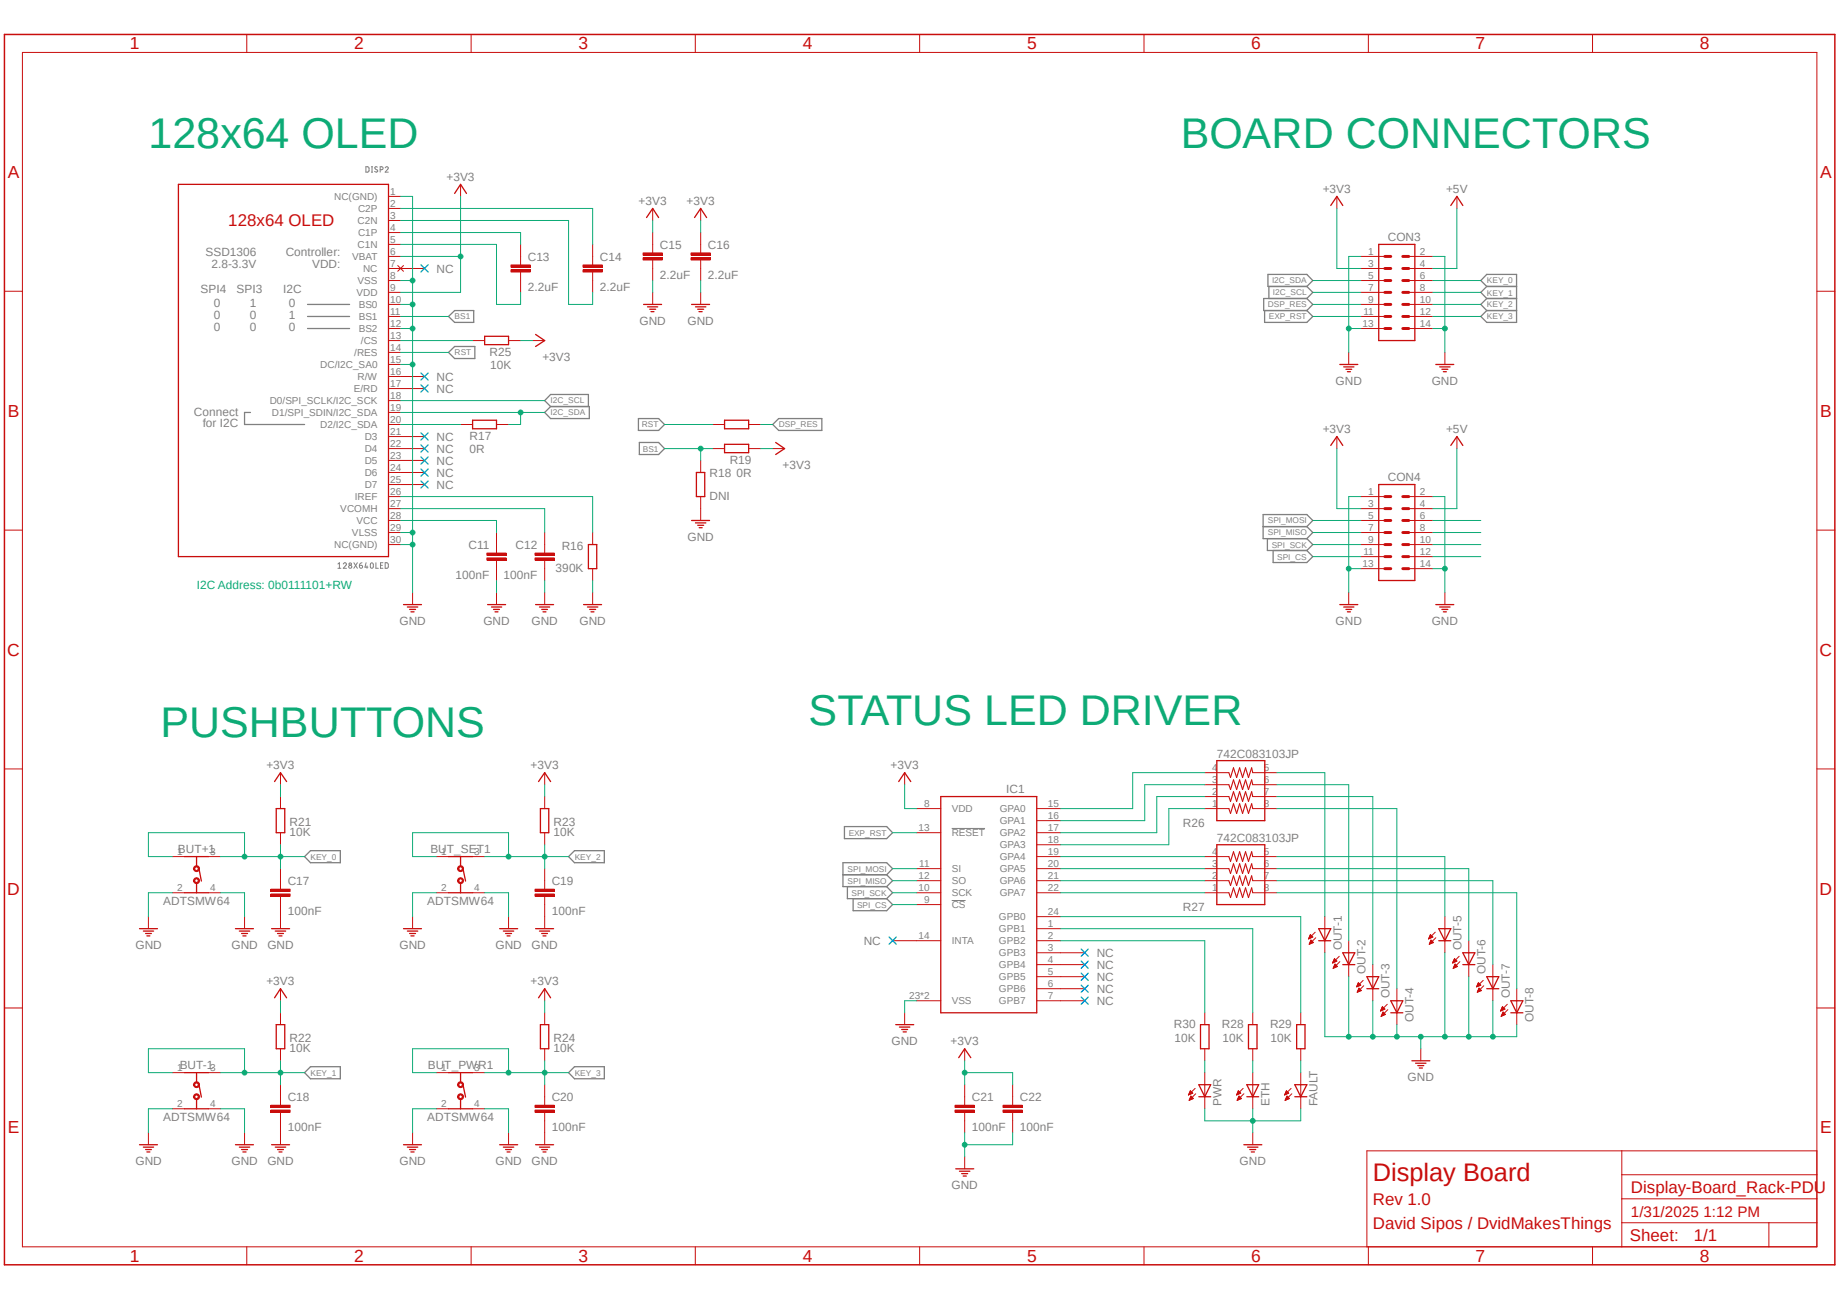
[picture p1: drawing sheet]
<svg xmlns="http://www.w3.org/2000/svg" width="420mm" height="297mm" viewBox="0 0 420 297" stroke-linecap="round" stroke-linejoin="round" font-family="sans-serif">
<defs><g id="words">
<g font-size="9.8" fill="#0dab76">
<text x="34" y="33.9">128x64 OLED</text>
<text x="269.8" y="33.9">BOARD CONNECTORS</text>
<text x="184.8" y="165.6">STATUS LED DRIVER</text>
<text x="36.7" y="168.3">PUSHBUTTONS</text>
</g>
<text font-size="5.8" fill="#c90d0c" x="313.7" y="269.8">Display Board</text>
<g font-size="4" fill="#c90d0c">
<text x="29.7" y="11.3">1</text>
<text x="80.9" y="11.3">2</text>
<text x="132.2" y="11.3">3</text>
<text x="183.4" y="11.3">4</text>
<text x="234.7" y="11.3">5</text>
<text x="285.9" y="11.3">6</text>
<text x="337.2" y="11.3">7</text>
<text x="388.4" y="11.3">8</text>
<text x="1.8" y="40.6">A</text>
<text x="415.9" y="40.6">A</text>
<text x="1.8" y="95.2">B</text>
<text x="415.9" y="95.2">B</text>
<text x="1.7" y="149.8">C</text>
<text x="415.8" y="149.8">C</text>
<text x="1.7" y="204.4">D</text>
<text x="415.8" y="204.4">D</text>
<text x="1.8" y="259">E</text>
<text x="415.9" y="259">E</text>
<text x="29.7" y="288.3">1</text>
<text x="80.9" y="288.3">2</text>
<text x="132.2" y="288.3">3</text>
<text x="183.4" y="288.3">4</text>
<text x="234.7" y="288.3">5</text>
<text x="285.9" y="288.3">6</text>
<text x="337.2" y="288.3">7</text>
<text x="388.4" y="288.3">8</text>
</g>
<g font-size="3.9" fill="#c90d0c">
<text x="52.2" y="51.7">128x64 OLED</text>
<text x="313.7" y="275.3">Rev 1.0</text>
<text x="372.7" y="272.5">Display-Board_Rack-PDU</text>
<text x="313.7" y="280.8">David Sipos / DvidMakesThings</text>
<text x="372.4" y="283.6">Sheet:</text>
<text x="387.1" y="283.5">1/1</text>
</g>
<text font-size="3.5" fill="#c90d0c" x="372.7" y="278">1/31/2025 1:12 PM</text>
<g font-size="2.7" fill="#808080">
<text x="102" y="41.3">+3V3</text>
<text x="145.9" y="46.8">+3V3</text>
<text x="156.9" y="46.8">+3V3</text>
<text x="302.3" y="44">+3V3</text>
<text x="330.5" y="44">+5V</text>
<text x="46.9" y="58.6">SSD1306</text>
<text x="65.3" y="58.6">Controller:</text>
<text x="120.6" y="59.6">C13</text>
<text x="137.1" y="59.6">C14</text>
<text x="150.8" y="56.8">C15</text>
<text x="161.8" y="56.8">C16</text>
<text x="317.1" y="55">CON3</text>
<text x="48.3" y="61.3">2.8-3.3V</text>
<text x="71.3" y="61.3">VDD:</text>
<text x="99.7" y="62.3">NC</text>
<text x="150.8" y="63.7">2.2uF</text>
<text x="161.8" y="63.7">2.2uF</text>
<text x="45.8" y="66.8">SPI4</text>
<text x="48.9" y="70.2">0</text>
<text x="54.1" y="66.8">SPI3</text>
<text x="57.1" y="70.2">1</text>
<text x="64.7" y="66.8">I2C</text>
<text x="66" y="70.2">0</text>
<text x="120.6" y="66.4">2.2uF</text>
<text x="137.1" y="66.4">2.2uF</text>
<text x="48.9" y="73">0</text>
<text x="48.9" y="75.7">0</text>
<text x="57.1" y="73">0</text>
<text x="57.1" y="75.7">0</text>
<text x="66" y="75.7">0</text>
<text x="66" y="73">1</text>
<text x="146.1" y="74.2">GND</text>
<text x="157.1" y="74.2">GND</text>
<text x="111.9" y="81.3">R25</text>
<text x="124" y="82.4">+3V3</text>
<text x="99.7" y="89.7">NC</text>
<text x="99.7" y="87">NC</text>
<text x="112" y="84.4">10K</text>
<text x="305.2" y="87.9">GND</text>
<text x="327.2" y="87.9">GND</text>
<text x="44.3" y="95">Connect</text>
<text x="46.3" y="97.7">for I2C</text>
<text x="99.7" y="100.7">NC</text>
<text x="107.3" y="100.5">R17</text>
<text x="302.3" y="98.9">+3V3</text>
<text x="330.5" y="98.9">+5V</text>
<text x="99.7" y="106.2">NC</text>
<text x="99.7" y="103.5">NC</text>
<text x="107.3" y="103.5">0R</text>
<text x="166.8" y="106">R19</text>
<text x="178.8" y="107.1">+3V3</text>
<text x="99.7" y="111.7">NC</text>
<text x="99.7" y="108.9">NC</text>
<text x="162.1" y="109.1">R18</text>
<text x="168.3" y="109.1">0R</text>
<text x="317.1" y="109.9">CON4</text>
<text x="162.1" y="114.3">DNI</text>
<text x="107.1" y="125.4">C11</text>
<text x="117.8" y="125.4">C12</text>
<text x="128.4" y="125.6">R16</text>
<text x="157.1" y="123.6">GND</text>
<text x="127" y="130.7">390K</text>
<text x="104.1" y="132.2">100nF</text>
<text x="115.1" y="132.2">100nF</text>
<text x="91.3" y="142.8">GND</text>
<text x="110.4" y="142.8">GND</text>
<text x="121.5" y="142.8">GND</text>
<text x="132.4" y="142.8">GND</text>
<text x="305.2" y="142.8">GND</text>
<text x="327.2" y="142.8">GND</text>
<text x="278" y="173.2">742C083103JP</text>
<text x="60.9" y="175.7">+3V3</text>
<text x="121.2" y="175.7">+3V3</text>
<text x="203.5" y="175.7">+3V3</text>
<text x="229.9" y="181.2">IC1</text>
<text x="66.2" y="191.1">10K</text>
<text x="66.2" y="188.6">R21</text>
<text x="126.5" y="191.1">10K</text>
<text x="126.5" y="188.6">R23</text>
<text x="270.3" y="188.9">R26</text>
<text x="40.6" y="194.9">BUT+1</text>
<text x="98.3" y="194.9">BUT_SET1</text>
<text x="278" y="192.4">742C083103JP</text>
<text x="65.7" y="202.2">C17</text>
<text x="126.1" y="202.2">C19</text>
<text x="37.3" y="206.7">ADTSMW64</text>
<text x="65.7" y="209">100nF</text>
<text x="97.6" y="206.7">ADTSMW64</text>
<text x="126.1" y="209">100nF</text>
<text x="270.3" y="208.1">R27</text>
<text x="197.4" y="215.9">NC</text>
<text x="30.9" y="216.8">GND</text>
<text x="52.9" y="216.8">GND</text>
<text x="61.1" y="216.8">GND</text>
<text x="91.3" y="216.8">GND</text>
<text x="113.2" y="216.8">GND</text>
<text x="121.5" y="216.8">GND</text>
<text x="250.6" y="221.4">NC</text>
<text x="250.6" y="218.7">NC</text>
<text x="306.6" y="217.1" transform="rotate(-90 306.6 217.1)">OUT-1</text>
<text x="334" y="217.1" transform="rotate(-90 334 217.1)">OUT-5</text>
<text x="60.9" y="225">+3V3</text>
<text x="121.2" y="225">+3V3</text>
<text x="250.6" y="224.1">NC</text>
<text x="250.6" y="226.9">NC</text>
<text x="312" y="222.6" transform="rotate(-90 312 222.6)">OUT-2</text>
<text x="339.5" y="222.6" transform="rotate(-90 339.5 222.6)">OUT-6</text>
<text x="250.6" y="229.6">NC</text>
<text x="317.5" y="228.1" transform="rotate(-90 317.5 228.1)">OUT-3</text>
<text x="323" y="233.6" transform="rotate(-90 323 233.6)">OUT-4</text>
<text x="345" y="228.1" transform="rotate(-90 345 228.1)">OUT-7</text>
<text x="350.4" y="233.6" transform="rotate(-90 350.4 233.6)">OUT-8</text>
<text x="66.2" y="238">R22</text>
<text x="126.5" y="238">R24</text>
<text x="203.7" y="238.8">GND</text>
<text x="217.2" y="238.8">+3V3</text>
<text x="268.2" y="234.9">R30</text>
<text x="268.4" y="238">10K</text>
<text x="279.2" y="234.9">R28</text>
<text x="279.4" y="238">10K</text>
<text x="290.2" y="234.9">R29</text>
<text x="290.3" y="238">10K</text>
<text x="41.1" y="244.3">BUT-1</text>
<text x="66.2" y="240.4">10K</text>
<text x="97.7" y="244.3">BUT_PWR1</text>
<text x="126.5" y="240.4">10K</text>
<text x="65.7" y="251.5">C18</text>
<text x="126.1" y="251.5">C20</text>
<text x="222.1" y="251.5">C21</text>
<text x="233.1" y="251.5">C22</text>
<text x="321.6" y="247">GND</text>
<text x="37.3" y="256.1">ADTSMW64</text>
<text x="97.6" y="256.1">ADTSMW64</text>
<text x="279.1" y="252.8" transform="rotate(-90 279.1 252.8)">PWR</text>
<text x="290.1" y="252.8" transform="rotate(-90 290.1 252.8)">ETH</text>
<text x="301.1" y="252.8" transform="rotate(-90 301.1 252.8)">FAULT</text>
<text x="65.7" y="258.4">100nF</text>
<text x="126.1" y="258.4">100nF</text>
<text x="222.1" y="258.4">100nF</text>
<text x="233.1" y="258.4">100nF</text>
<text x="30.9" y="266.2">GND</text>
<text x="52.9" y="266.2">GND</text>
<text x="61.1" y="266.2">GND</text>
<text x="91.3" y="266.2">GND</text>
<text x="113.2" y="266.2">GND</text>
<text x="121.5" y="266.2">GND</text>
<text x="283.3" y="266.2">GND</text>
<text x="217.4" y="271.7">GND</text>
</g>
<text font-size="2.7" fill="#0dab76" x="45" y="134.5">I2C Address: 0b0111101+RW</text>
<g font-size="2.3" fill="#808080">
<text x="76.4" y="45.7">NC(GND)</text>
<text x="89.2" y="47.2">2</text>
<text x="89.2" y="44.5">1</text>
<text x="81.7" y="51.2">C2N</text>
<text x="81.8" y="53.9">C1P</text>
<text x="81.8" y="48.4">C2P</text>
<text x="89.2" y="52.7">4</text>
<text x="89.2" y="50">3</text>
<text x="80.5" y="59.4">VBAT</text>
<text x="81.7" y="56.7">C1N</text>
<text x="89.2" y="55.5">5</text>
<text x="89.2" y="58.2">6</text>
<text x="312.6" y="58.2">1</text>
<text x="324.4" y="58.2">2</text>
<text x="81.7" y="64.9">VSS</text>
<text x="83" y="62.1">NC</text>
<text x="89.2" y="61">7</text>
<text x="89.2" y="63.7">8</text>
<text x="312.6" y="61">3</text>
<text x="312.6" y="63.7">5</text>
<text x="324.4" y="61">4</text>
<text x="324.4" y="63.7">6</text>
<text x="81.4" y="67.6">VDD</text>
<text x="82" y="70.4">BS0</text>
<text x="89.2" y="69.2">10</text>
<text x="89.2" y="71.9">11</text>
<text x="89.2" y="66.4">9</text>
<text x="311.5" y="71.9">11</text>
<text x="312.6" y="66.4">7</text>
<text x="312.6" y="69.2">9</text>
<text x="324.4" y="71.9">12</text>
<text x="324.4" y="66.4">8</text>
<text x="324.4" y="69.2">10</text>
<text x="82" y="73.2">BS1</text>
<text x="82" y="75.9">BS2</text>
<text x="89.2" y="77.4">13</text>
<text x="89.2" y="74.7">12</text>
<text x="311.4" y="74.7">13</text>
<text x="324.4" y="74.7">14</text>
<text x="80.9" y="81.4">/RES</text>
<text x="82.5" y="78.6">/CS</text>
<text x="89.2" y="80.1">14</text>
<text x="89.2" y="82.9">15</text>
<text x="73.2" y="84.1">DC/I2C_SA0</text>
<text x="80.8" y="89.6">E/RD</text>
<text x="81.7" y="86.8">R/W</text>
<text x="89.2" y="88.4">17</text>
<text x="89.2" y="85.6">16</text>
<text x="61.6" y="92.3">D0/SPI_SCLK/I2C_SCK</text>
<text x="62.1" y="95.1">D1/SPI_SDIN/I2C_SDA</text>
<text x="89.2" y="91.1">18</text>
<text x="89.2" y="93.9">19</text>
<text x="73.2" y="97.8">D2/I2C_SDA</text>
<text x="83.4" y="100.5">D3</text>
<text x="89.2" y="96.6">20</text>
<text x="89.2" y="99.4">21</text>
<text x="83.4" y="103.3">D4</text>
<text x="83.4" y="106">D5</text>
<text x="89.2" y="102.1">22</text>
<text x="89.2" y="104.8">23</text>
<text x="89.2" y="107.6">24</text>
<text x="83.4" y="108.8">D6</text>
<text x="83.4" y="111.5">D7</text>
<text x="89.2" y="110.3">25</text>
<text x="89.2" y="113.1">26</text>
<text x="312.6" y="113.1">1</text>
<text x="324.4" y="113.1">2</text>
<text x="77.8" y="117">VCOMH</text>
<text x="81.1" y="114.3">IREF</text>
<text x="81.4" y="119.8">VCC</text>
<text x="89.2" y="118.5">28</text>
<text x="89.2" y="115.8">27</text>
<text x="312.6" y="115.8">3</text>
<text x="312.6" y="118.5">5</text>
<text x="324.4" y="115.8">4</text>
<text x="324.4" y="118.5">6</text>
<text x="76.4" y="125.2">NC(GND)</text>
<text x="80.4" y="122.5">VLSS</text>
<text x="89.2" y="124">30</text>
<text x="89.2" y="121.3">29</text>
<text x="312.6" y="121.3">7</text>
<text x="312.6" y="124">9</text>
<text x="324.4" y="121.3">8</text>
<text x="324.4" y="124">10</text>
<text x="311.4" y="129.5">13</text>
<text x="311.5" y="126.8">11</text>
<text x="324.4" y="129.5">14</text>
<text x="324.4" y="126.8">12</text>
<text x="277" y="178.9">3</text>
<text x="277" y="176.1">4</text>
<text x="288.8" y="178.9">6</text>
<text x="288.8" y="176.1">5</text>
<text x="211.2" y="184.4">8</text>
<text x="217.5" y="185.6">VDD</text>
<text x="228.4" y="185.6">GPA0</text>
<text x="239.4" y="184.4">15</text>
<text x="277" y="184.4">1</text>
<text x="277" y="181.6">2</text>
<text x="288.8" y="184.4">8</text>
<text x="288.8" y="181.6">7</text>
<text x="209.9" y="189.9">13</text>
<text x="217.5" y="191">RESET</text>
<text x="228.4" y="188.3">GPA1</text>
<text x="228.4" y="191">GPA2</text>
<text x="239.4" y="187.1">16</text>
<text x="239.4" y="189.9">17</text>
<text x="40.5" y="195.3">1</text>
<text x="48" y="195.3">3</text>
<text x="100.8" y="195.3">1</text>
<text x="108.4" y="195.3">3</text>
<text x="228.4" y="193.8">GPA3</text>
<text x="228.4" y="196.6">GPA4</text>
<text x="239.4" y="192.6">18</text>
<text x="239.4" y="195.3">19</text>
<text x="277" y="195.3">4</text>
<text x="288.8" y="195.3">5</text>
<text x="40.5" y="203.6">2</text>
<text x="48" y="203.6">4</text>
<text x="100.8" y="203.6">2</text>
<text x="108.4" y="203.6">4</text>
<text x="209.9" y="203.6">10</text>
<text x="209.9" y="200.8">12</text>
<text x="210.1" y="198.1">11</text>
<text x="217.5" y="199.3">SI</text>
<text x="217.5" y="202">SO</text>
<text x="228.4" y="199.3">GPA5</text>
<text x="228.4" y="202">GPA6</text>
<text x="239.4" y="198.1">20</text>
<text x="239.4" y="200.8">21</text>
<text x="239.4" y="203.6">22</text>
<text x="277" y="203.6">1</text>
<text x="277" y="200.8">2</text>
<text x="277" y="198.1">3</text>
<text x="288.8" y="203.6">8</text>
<text x="288.8" y="200.8">7</text>
<text x="288.8" y="198.1">6</text>
<text x="211.2" y="206.3">9</text>
<text x="217.5" y="207.5">CS</text>
<text x="217.5" y="204.8">SCK</text>
<text x="228.4" y="204.8">GPA7</text>
<text x="239.4" y="209">24</text>
<text x="209.9" y="214.5">14</text>
<text x="217.5" y="215.7">INTA</text>
<text x="228.3" y="210.3">GPB0</text>
<text x="228.3" y="213">GPB1</text>
<text x="228.3" y="215.7">GPB2</text>
<text x="239.4" y="211.8">1</text>
<text x="239.4" y="214.5">2</text>
<text x="228.3" y="218.5">GPB3</text>
<text x="228.3" y="221.2">GPB4</text>
<text x="239.4" y="217.3">3</text>
<text x="239.4" y="220">4</text>
<text x="228.3" y="224">GPB5</text>
<text x="228.3" y="226.7">GPB6</text>
<text x="239.4" y="222.8">5</text>
<text x="239.4" y="225.5">6</text>
<text x="207.7" y="228.3">23*2</text>
<text x="217.5" y="229.4">VSS</text>
<text x="228.3" y="229.4">GPB7</text>
<text x="239.4" y="228.3">7</text>
<text x="40.5" y="244.7">1</text>
<text x="48" y="244.7">3</text>
<text x="100.8" y="244.7">1</text>
<text x="108.4" y="244.7">3</text>
<text x="40.5" y="252.9">2</text>
<text x="48" y="252.9">4</text>
<text x="100.8" y="252.9">2</text>
<text x="108.4" y="252.9">4</text>
</g>
<g font-size="1.9" fill="#808080">
<text x="290.7" y="64.8">I2C_SDA</text>
<text x="339.8" y="64.8">KEY_0</text>
<text x="289.7" y="70.2">DSP_RES</text>
<text x="290.9" y="67.5">I2C_SCL</text>
<text x="339.8" y="67.5">KEY_1</text>
<text x="339.8" y="70.2">KEY_2</text>
<text x="103.9" y="73">BS1</text>
<text x="289.9" y="73">EXP_RST</text>
<text x="339.8" y="73">KEY_3</text>
<text x="103.9" y="81.2">RST</text>
<text x="125.8" y="94.9">I2C_SDA</text>
<text x="125.8" y="92.2">I2C_SCL</text>
<text x="146.6" y="97.7">RST</text>
<text x="177.9" y="97.7">DSP_RES</text>
<text x="146.9" y="103.2">BS1</text>
<text x="289.7" y="119.6">SPI_MOSI</text>
<text x="289.7" y="122.3">SPI_MISO</text>
<text x="290.6" y="125.1">SPI_SCK</text>
<text x="291.9" y="127.8">SPI_CS</text>
<text x="193.9" y="190.9">EXP_RST</text>
<text x="71" y="196.4">KEY_0</text>
<text x="131.3" y="196.4">KEY_2</text>
<text x="193.7" y="199.1">SPI_MOSI</text>
<text x="193.7" y="201.9">SPI_MISO</text>
<text x="194.6" y="204.6">SPI_SCK</text>
<text x="195.8" y="207.4">SPI_CS</text>
<text x="71" y="245.8">KEY_1</text>
<text x="131.3" y="245.8">KEY_3</text>
</g>
</g></defs>
<path d="M.5 7.5l419.2 282.1M419.7 7.5l-419.2 282.1" fill="none" stroke="#fff" stroke-width=".23"/>
<g fill="none" stroke="#808080" stroke-width=".3">
<path d="M70.3 69.6h9.6M70.3 72.3h9.6M70.3 75.1h9.6M102.5 72.3l1.4-1.3h4.3v2.7h-4.3zM289 71v2.7h9.6l1.4-1.4-1.4-1.3M289.7 62.7h8.9l1.4 1.4-1.4 1.3h-8.9zM289.9 65.4v2.8M298.6 68.2h-9.8v2.8h9.8M298.6 65.4l1.4 1.4-1.4 1.4M298.6 68.2l1.4 1.4-1.4 1.4M339.7 65.4l-1.3-1.3 1.3-1.4h6.8v11h-6.8l-1.3-1.4 1.3-1.3M339.7 71h6.8"/>
<path d="M339.7 65.4h6.8M339.7 68.2h6.8M339.7 65.4l-1.3 1.4 1.3 1.4M339.7 68.2l-1.3 1.4 1.3 1.4M57.2 94.2h-1.3v2.8h13.7M102.5 80.5l1.4-1.3h4.6v2.7h-4.6zM124.5 94.2l1.3-1.3h8.9v2.7h-8.9zM125.8 92.9l-1.3-1.4 1.3-1.4h8.7v2.8M145.9 95.6h4.6l1.3 1.4-1.3 1.3h-4.6zM176.6 97l1.3-1.4h9.9v2.7h-9.9zM146.1 101.1h4.4l1.3 1.4-1.3 1.3h-4.4zM288.6 120.3h10"/>
<path d="M289.6 123.1v2.7h9M290.9 125.8v2.7h7.7l1.4-1.3-1.4-1.4M298.6 123.1l1.4 1.3-1.4 1.4M298.6 120.3l1.4-1.4-1.4-1.3h-10v5.5h10M298.6 120.3l1.4 1.4-1.4 1.4M69.6 195.7l1.4-1.3h6.8v2.7h-6.8zM129.9 195.7l1.4-1.3h6.8v2.7h-6.8zM192.6 199.9h10M193 188.8h9.6l1.4 1.4-1.4 1.4h-9.6zM202.6 199.9l1.4-1.4-1.4-1.4h-10v5.5h10M202.6 199.9l1.4 1.3-1.4 1.4M193.6 202.6v2.7h9"/>
<path d="M194.9 205.3v2.8h7.7l1.4-1.4-1.4-1.4M202.6 202.6l1.4 1.4-1.4 1.3M69.6 245.1l1.4-1.4h6.8v2.8h-6.8zM131.3 243.7h6.8v2.8h-6.8l-1.4-1.4z"/>
</g>
<g fill="none" stroke="#808080" stroke-width=".23">
<path d="M83.6 38.1l.7 .2v.7l-.1 .3h-.6zM84.9 38.1h.2M84.9 39.3h.2M85 38.1v1.2M86.2 38.2l-.4-.1-.2 .3 .7 .5v.3l-.3 .1-.4-.1M86.9 38.8l.5-.1 .1-.4-.6-.2v1.2M88 38.4l.3-.3 .4 .1v.3l-.7 .8h.7M77.2 128.9l.4-.3v1.2M77.2 129.8h.7M78.4 128.9a.35 .35 0 0 1 .6-.3 .35 .35 0 0 1 0 .6l-.6 .6h.8M80.9 128.6l.8 1.2M81.7 128.6l-.8 1.2"/>
<path d="M82.1 129.2h.4a.36 .36 0 0 1 .3 .4 .36 .36 0 0 1-.3 .3 .36 .36 0 0 1-.4-.4zM82.7 128.6l-.3 .1-.3 .5M83.7 128.6l-.3 1h.7M83.9 129.3v.5M84.7 128.8l.3-.2 .3 .2v.7l-.2 .3-.4-.1zM85.9 128.6v1.2h.5M87 129.2h.4M87.5 128.6h-.5v1.2h.5M88 128.6l.7 .2v.7l-.1 .3h-.6zM217.5 189.3h7.6M217.5 205.7h3.1"/>
<circle cx="80" cy="128.9" r=".28"/>
<circle cx="80" cy="129.5" r=".35"/>
</g>
<g fill="none" stroke="#c90d0c" stroke-width=".23">
<path d="M5.1 12h410.1v272.9h-410.1zM56.4 7.9v4.1M107.7 7.9v4.1M158.9 7.9v4.1M210.1 7.9v4.1M261.4 7.9v4.1M312.7 7.9v4.1M363.9 7.9v4.1M1 66.5h4.1M415.2 66.5h4.1M1 121.1h4.1M113.5 124.4v1.9"/>
<path d="M113.5 128v1.9M415.2 121.1h4.1M1 175.7h4.1M415.2 175.7h4.1M1 230.3h4.1M415.2 230.3h4.1M370.6 279.4h44.6M370.6 262.9v22M370.6 273.9h44.6M370.6 268.4h44.6M404.2 279.4v5.5M415.2 262.9h-102.9v22"/>
<path d="M56.4 284.9v4.1M107.7 284.9v4.1M158.9 284.9v4.1M210.1 284.9v4.1M261.4 284.9v4.1M312.7 284.9v4.1M363.9 284.9v4.1"/>
</g>
<path d="M1 7.9h418.3v281.1h-418.3z" fill="none" stroke="#c90d0c" stroke-width=".34"/>
<path d="M111.3 127.5h4.4v.5h-4.4z" fill-rule="evenodd" fill="#c90d0c"/>
<path d="M111.3 127.5h4.4v.5h-4.4z" fill="none" stroke="#c90d0c" stroke-width=".23"/>
<path d="M111.3 126.4h4.4v.5h-4.4z" fill-rule="evenodd" fill="#c90d0c"/>
<path d="M111.3 126.4h4.4v.5h-4.4zM113.5 121.7v2.7M113.5 129.9v2.7M124.5 124.4v1.9M124.5 128v1.9" fill="none" stroke="#c90d0c" stroke-width=".23"/>
<path d="M122.3 127.5h4.4v.5h-4.4z" fill-rule="evenodd" fill="#c90d0c"/>
<path d="M122.3 127.5h4.4v.5h-4.4z" fill="none" stroke="#c90d0c" stroke-width=".23"/>
<path d="M122.3 126.4h4.4v.5h-4.4z" fill-rule="evenodd" fill="#c90d0c"/>
<g fill="none" stroke="#c90d0c" stroke-width=".23">
<path d="M119 58.6v1.9M119 62.1v2M91.5 99.7h5.5M91.5 88.8h5.5M91.5 86h5.5M105.2 97h2.8M113.5 97h2.7M91.5 110.7h5.5M91.5 107.9h5.5M91.5 105.2h5.5M91.5 102.5h5.5M122.3 126.4h4.4v.5h-4.4z"/>
<path d="M124.5 121.7v2.7M124.5 129.9v2.7M135.4 121.7v2.7M135.4 129.9v2.7"/>
</g>
<path d="M108 96h5.5v2h-5.5zM134.5 124.4h1.9v5.5h-1.9z" fill="none" stroke="#c90d0c" stroke-width=".3"/>
<path d="M116.8 61.6h4.4v.5h-4.4z" fill-rule="evenodd" fill="#c90d0c"/>
<path d="M116.8 61.6h4.4v.5h-4.4z" fill="none" stroke="#c90d0c" stroke-width=".23"/>
<path d="M116.8 60.5h4.4v.5h-4.4z" fill-rule="evenodd" fill="#c90d0c"/>
<path d="M119 55.8v2.8M135.4 58.6v1.9M116.8 60.5h4.4v.5h-4.4zM119 64.1v2.7M135.4 62.1v2" fill="none" stroke="#c90d0c" stroke-width=".23"/>
<path d="M133.2 61.6h4.4v.5h-4.4z" fill-rule="evenodd" fill="#c90d0c"/>
<path d="M133.2 61.6h4.4v.5h-4.4z" fill="none" stroke="#c90d0c" stroke-width=".23"/>
<path d="M133.2 60.5h4.4v.5h-4.4z" fill-rule="evenodd" fill="#c90d0c"/>
<path d="M135.4 55.8v2.8M149.1 55.8v2M149.1 59.4v1.9M133.2 60.5h4.4v.5h-4.4zM135.4 64.1v2.7" fill="none" stroke="#c90d0c" stroke-width=".23"/>
<path d="M146.9 58.9h4.4v.5h-4.4z" fill-rule="evenodd" fill="#c90d0c"/>
<path d="M146.9 58.9h4.4v.5h-4.4z" fill="none" stroke="#c90d0c" stroke-width=".23"/>
<path d="M146.9 57.8h4.4v.5h-4.4z" fill-rule="evenodd" fill="#c90d0c"/>
<path d="M146.9 57.8h4.4v.5h-4.4zM149.1 53.1v2.7M160.1 55.8v2M160.1 59.4v1.9M149.1 61.3v2.8" fill="none" stroke="#c90d0c" stroke-width=".23"/>
<path d="M157.9 58.9h4.4v.5h-4.4z" fill-rule="evenodd" fill="#c90d0c"/>
<path d="M157.9 58.9h4.4v.5h-4.4z" fill="none" stroke="#c90d0c" stroke-width=".23"/>
<path d="M157.9 57.8h4.4v.5h-4.4z" fill-rule="evenodd" fill="#c90d0c"/>
<g fill="none" stroke="#c90d0c" stroke-width=".23">
<path d="M105.2 42.1v2.8M149.1 47.6v2.8M157.9 57.8h4.4v.5h-4.4zM160.1 47.6v2.8M160.1 53.1v2.7M305.5 44.9v2.7M310.9 58.6h5.5M321.9 58.6h5.5M332.9 44.9v2.7M91.5 61.3h5.5M149.1 66.8v2.8M160.1 61.3v2.8"/>
<path d="M160.1 66.8v2.8M310.9 61.3h5.5M310.9 64.1h5.5M310.9 66.8h5.5M310.9 69.6h5.5M310.9 72.3h5.5M310.9 75.1h5.5M321.9 61.3h5.5M321.9 64.1h5.5M321.9 66.8h5.5M321.9 69.6h5.5M321.9 72.3h5.5"/>
<path d="M321.9 75.1h5.5M162.9 97h2.7M171.1 97h2.7M305.5 99.7v2.8M308.2 80.5v2.8M330.2 80.5v2.8M332.9 99.7v2.8M160.1 105.2v2.7M160.1 113.5v5.4M162.9 102.5h2.7M171.1 102.5h2.7M176.6 102.5h2.7"/>
<path d="M310.9 113.5h5.5M310.9 116.2h5.5M310.9 118.9h5.5M321.9 113.5h5.5M321.9 116.2h5.5M321.9 118.9h5.5M94.3 135.4v2.7M113.5 135.4v2.7M124.5 135.4v2.7M135.4 135.4v2.7M308.2 135.4v2.7M310.9 121.7h5.5"/>
<path d="M310.9 124.4h5.5M310.9 127.2h5.5M310.9 129.9h5.5M321.9 121.7h5.5M321.9 124.4h5.5M321.9 127.2h5.5M321.9 129.9h5.5M330.2 135.4v2.7M39.4 195.7h2.8M47.6 195.7h2.8M39.4 204h2.8M47.6 204h2.8"/>
</g>
<g fill="none" stroke="#c90d0c" stroke-width=".3">
<path d="M103.9 44.2l1.3-2.1 1.4 2.1M147.7 49.7l1.4-2.1 1.4 2.1M158.7 49.7l1.4-2.1 1.4 2.1M304.1 46.9l1.4-2 1.3 2M315 55.8h8.3v22h-8.3zM331.5 46.9l1.4-2 1.4 2M147.1 69.6h4.1M148 70.1h2.3M148.5 70.7h1.3M148.8 71.2h.6M158 69.6h4.1M158.9 70.1h2.4"/>
<path d="M159.4 70.7h1.4M159.7 71.2h.7M165.6 96h5.5v2h-5.5zM306.2 83.3h4.1M307 83.8h2.4M307.6 84.4h1.3M307.9 84.9h.7M328.1 83.3h4.1M329 83.8h2.3M329.5 84.4h1.3M329.8 84.9h.7M158 118.9h4.1"/>
<path d="M158.9 119.5h2.4M159.1 107.9h1.9v5.6h-1.9zM165.6 101.5h5.5v1.9h-5.5zM177.2 101.1l2.1 1.4-2.1 1.3M304.1 101.8l1.4-2.1 1.3 2.1M315 110.7h8.3v21.9h-8.3zM331.5 101.8l1.4-2.1 1.4 2.1M92.2 138.1h4.1M93.1 138.7h2.4M93.6 139.2h1.4M93.9 139.8h.7M111.4 138.1h4.1"/>
<path d="M112.3 138.7h2.3M112.8 139.2h1.3M113.1 139.8h.7M122.4 138.1h4.1M123.3 138.7h2.3M123.8 139.2h1.3M124.1 139.8h.7M133.3 138.1h4.2M134.2 138.7h2.4M134.7 139.2h1.4M135 139.8h.7M159.4 120h1.4"/>
<path d="M159.8 120.6h.6M306.2 138.1h4.1M307 138.7h2.4M307.6 139.2h1.3M307.9 139.8h.7M328.1 138.1h4.1M329 138.7h2.3M329.5 139.2h1.3M329.8 139.8h.7M42.2 195.7h5.4M44.9 195.7v2.1M45.4 198.2l.6 3.1"/>
<path d="M42.2 204h5.4M44.9 201.9v2.1"/>
</g>
<g fill="none" stroke="#c90d0c" stroke-width=".68">
<path d="M316.4 58.6h1.4M320.5 58.6h1.4M316.4 61.3h1.4M316.4 64.1h1.4M316.4 66.8h1.4M316.4 69.6h1.4M316.4 72.3h1.4M316.4 75.1h1.4M320.5 61.3h1.4M320.5 64.1h1.4M320.5 66.8h1.4M320.5 69.6h1.4"/>
<path d="M320.5 72.3h1.4M320.5 75.1h1.4M316.4 113.5h1.4M316.4 116.2h1.4M316.4 118.9h1.4M320.5 113.5h1.4M320.5 116.2h1.4M320.5 118.9h1.4M316.4 121.7h1.4M316.4 124.4h1.4M316.4 127.2h1.4M316.4 129.9h1.4"/>
<path d="M320.5 121.7h1.4M320.5 124.4h1.4M320.5 127.2h1.4M320.5 129.9h1.4"/>
</g>
<path d="M44.3 198.1a.7 .7 0 0 1 1.2 0 .7 .7 0 0 1-.4 1.1 .7 .7 0 0 1-.9-.7h.3a.41 .41 0 0 1 .5-.4 .41 .41 0 0 1 .3 .6 .41 .41 0 0 1-.5 .2 .41 .41 0 0 1-.3-.4h-.3z" fill-rule="evenodd" fill="#c90d0c"/>
<path d="M44.3 198.1a.7 .7 0 0 1 1.2 0 .7 .7 0 0 1-.4 1.1 .7 .7 0 0 1-.9-.7h.3a.41 .41 0 0 1 .5-.4 .41 .41 0 0 1 .3 .6 .41 .41 0 0 1-.5 .2 .41 .41 0 0 1-.3-.4h-.3z" fill="none" stroke="#c90d0c" stroke-width=".23"/>
<path d="M44.3 200.9a.7 .7 0 0 1 1.2 0 .7 .7 0 0 1-.4 1.1 .7 .7 0 0 1-.9-.8h.3v-.2a.41 .41 0 0 1 .7-.1 .41 .41 0 0 1 0 .6 .41 .41 0 0 1-.7-.1v-.2h-.3z" fill-rule="evenodd" fill="#c90d0c"/>
<path d="M64.1 182v2.7M64.1 190.2v2.8M44.3 200.9a.7 .7 0 0 1 1.2 0 .7 .7 0 0 1-.4 1.1 .7 .7 0 0 1-.9-.8h.3v-.2a.41 .41 0 0 1 .7-.1 .41 .41 0 0 1 0 .6 .41 .41 0 0 1-.7-.1v-.2h-.3zM64.1 201.2v1.9M64.1 204.8v1.9" fill="none" stroke="#c90d0c" stroke-width=".23"/>
<path d="M63.1 184.7h2v5.5h-2z" fill="none" stroke="#c90d0c" stroke-width=".3"/>
<path d="M61.9 204.3h4.4v.5h-4.4z" fill-rule="evenodd" fill="#c90d0c"/>
<path d="M61.9 204.3h4.4v.5h-4.4z" fill="none" stroke="#c90d0c" stroke-width=".23"/>
<path d="M61.9 203.2h4.4v.5h-4.4z" fill-rule="evenodd" fill="#c90d0c"/>
<path d="M64.1 176.5v2.8M64.1 198.5v2.7M33.9 209.4v2.8M55.9 209.4v2.8M61.9 203.2h4.4v.5h-4.4zM64.1 206.7v5.5M39.4 253.3h2.8M39.4 245.1h2.8M47.6 253.3h2.8M47.6 245.1h2.8" fill="none" stroke="#c90d0c" stroke-width=".23"/>
<g fill="none" stroke="#c90d0c" stroke-width=".3">
<path d="M62.7 178.6l1.4-2.1 1.4 2.1M31.9 212.2h4.1M32.8 212.7h2.3M33.3 213.3h1.3M33.6 213.8h.6M53.8 212.2h4.1M54.7 212.7h2.4M55.2 213.3h1.4M55.5 213.8h.7M62.1 212.2h4.1M62.9 212.7h2.4M63.4 213.3h1.4"/>
<path d="M63.8 213.8h.6M42.2 253.3h5.4M42.2 245.1h5.4M44.9 245.1v2M44.9 251.2v2.1M45.4 247.6l.6 3.1"/>
</g>
<path d="M44.3 247.5a.7 .7 0 0 1 1.2 0 .7 .7 0 0 1-.4 1.1 .7 .7 0 0 1-.9-.8h.3a.4 .4 0 0 1 .5-.3 .4 .4 0 0 1 .3 .5 .41 .41 0 0 1-.5 .2 .41 .41 0 0 1-.3-.4h-.3z" fill-rule="evenodd" fill="#c90d0c"/>
<path d="M44.3 247.5a.7 .7 0 0 1 1.2 0 .7 .7 0 0 1-.4 1.1 .7 .7 0 0 1-.9-.8h.3a.4 .4 0 0 1 .5-.3 .4 .4 0 0 1 .3 .5 .41 .41 0 0 1-.5 .2 .41 .41 0 0 1-.3-.4h-.3z" fill="none" stroke="#c90d0c" stroke-width=".23"/>
<path d="M44.3 250.2a.7 .7 0 0 1 1.2 0 .7 .7 0 0 1-.4 1.1 .7 .7 0 0 1-.9-.7h.3a.42 .42 0 0 1 .6-.4 .42 .42 0 0 1 .1 .7 .42 .42 0 0 1-.7-.1v-.2h-.3z" fill-rule="evenodd" fill="#c90d0c"/>
<path d="M64.1 231.4v2.7M64.1 239.6v2.8M44.3 250.2a.7 .7 0 0 1 1.2 0 .7 .7 0 0 1-.4 1.1 .7 .7 0 0 1-.9-.7h.3a.42 .42 0 0 1 .6-.4 .42 .42 0 0 1 .1 .7 .42 .42 0 0 1-.7-.1v-.2h-.3zM64.1 250.6v1.9M64.1 254.1v2" fill="none" stroke="#c90d0c" stroke-width=".23"/>
<path d="M63.1 234.1h2v5.5h-2z" fill="none" stroke="#c90d0c" stroke-width=".3"/>
<path d="M61.9 253.6h4.4v.5h-4.4z" fill-rule="evenodd" fill="#c90d0c"/>
<path d="M61.9 253.6h4.4v.5h-4.4z" fill="none" stroke="#c90d0c" stroke-width=".23"/>
<path d="M61.9 252.5h4.4v.5h-4.4z" fill-rule="evenodd" fill="#c90d0c"/>
<path d="M99.7 195.7h2.8M108 195.7h2.7M99.7 204h2.8M108 204h2.7M64.1 225.9v2.7M33.9 258.8v2.7M55.9 258.8v2.7M61.9 252.5h4.4v.5h-4.4zM64.1 247.8v2.8M64.1 256.1v5.4" fill="none" stroke="#c90d0c" stroke-width=".23"/>
<g fill="none" stroke="#c90d0c" stroke-width=".3">
<path d="M102.5 195.7h5.5M105.2 195.7v2.1M105.7 198.2l.7 3.1M102.5 204h5.5M105.2 201.9v2.1M62.7 228l1.4-2.1 1.4 2.1M31.9 261.5h4.1M32.8 262.1h2.3M33.3 262.6h1.3M33.6 263.2h.6M53.8 261.5h4.1M54.7 262.1h2.4"/>
<path d="M55.2 262.6h1.4M55.5 263.2h.7M62.1 261.5h4.1M62.9 262.1h2.4M63.4 262.6h1.4M63.8 263.2h.6"/>
</g>
<path d="M104.9 197.9a.68 .68 0 0 1 1 .3 .68 .68 0 0 1-.5 .9 .68 .68 0 0 1-.8-.6h.2a.42 .42 0 0 1 .5-.4 .42 .42 0 0 1 .3 .5 .42 .42 0 0 1-.6 .2l-.2-.3h-.2z" fill-rule="evenodd" fill="#c90d0c"/>
<path d="M104.9 197.9a.68 .68 0 0 1 1 .3 .68 .68 0 0 1-.5 .9 .68 .68 0 0 1-.8-.6h.2a.42 .42 0 0 1 .5-.4 .42 .42 0 0 1 .3 .5 .42 .42 0 0 1-.6 .2l-.2-.3h-.2z" fill="none" stroke="#c90d0c" stroke-width=".23"/>
<path d="M104.9 200.6a.68 .68 0 0 1 1 .4 .68 .68 0 0 1-.5 .9 .68 .68 0 0 1-.8-.7h.2a.4 .4 0 0 1 .5-.4 .4 .4 0 0 1 .3 .6 .4 .4 0 0 1-.7 0l-.1-.2h-.2z" fill-rule="evenodd" fill="#c90d0c"/>
<path d="M124.5 182v2.7M124.5 190.2v2.8M104.9 200.6a.68 .68 0 0 1 1 .4 .68 .68 0 0 1-.5 .9 .68 .68 0 0 1-.8-.7h.2a.4 .4 0 0 1 .5-.4 .4 .4 0 0 1 .3 .6 .4 .4 0 0 1-.7 0l-.1-.2h-.2zM124.5 201.2v1.9M124.5 204.8v1.9" fill="none" stroke="#c90d0c" stroke-width=".23"/>
<path d="M123.5 184.7h1.9v5.5h-1.9z" fill="none" stroke="#c90d0c" stroke-width=".3"/>
<path d="M122.3 204.3h4.4v.5h-4.4z" fill-rule="evenodd" fill="#c90d0c"/>
<path d="M122.3 204.3h4.4v.5h-4.4z" fill="none" stroke="#c90d0c" stroke-width=".23"/>
<path d="M122.3 203.2h4.4v.5h-4.4z" fill-rule="evenodd" fill="#c90d0c"/>
<path d="M124.5 176.5v2.8M124.5 198.5v2.7M94.3 209.4v2.8M116.2 209.4v2.8M122.3 203.2h4.4v.5h-4.4zM124.5 206.7v5.5M99.7 253.3h2.8M99.7 245.1h2.8M108 253.3h2.7M108 245.1h2.7" fill="none" stroke="#c90d0c" stroke-width=".23"/>
<g fill="none" stroke="#c90d0c" stroke-width=".3">
<path d="M123.1 178.6l1.4-2.1 1.3 2.1M92.2 212.2h4.1M93.1 212.7h2.4M93.6 213.3h1.4M93.9 213.8h.7M114.2 212.2h4.1M115 212.7h2.4M115.5 213.3h1.4M115.9 213.8h.6M122.4 212.2h4.1M123.3 212.7h2.3M123.8 213.3h1.3"/>
<path d="M124.1 213.8h.7M102.5 253.3h5.5M102.5 245.1h5.5M105.2 245.1v2M105.2 251.2v2.1M105.7 247.6l.7 3.1"/>
</g>
<path d="M104.9 247.2a.68 .68 0 0 1 1 .4 .68 .68 0 0 1-.5 .9 .68 .68 0 0 1-.8-.7h.2a.42 .42 0 0 1 .5-.4 .42 .42 0 0 1 .3 .6 .42 .42 0 0 1-.6 .2l-.2-.4h-.2z" fill-rule="evenodd" fill="#c90d0c"/>
<path d="M104.9 247.2a.68 .68 0 0 1 1 .4 .68 .68 0 0 1-.5 .9 .68 .68 0 0 1-.8-.7h.2a.42 .42 0 0 1 .5-.4 .42 .42 0 0 1 .3 .6 .42 .42 0 0 1-.6 .2l-.2-.4h-.2z" fill="none" stroke="#c90d0c" stroke-width=".23"/>
<path d="M104.9 250a.68 .68 0 0 1 1 .3 .68 .68 0 0 1-.5 .9 .68 .68 0 0 1-.8-.6h.2a.41 .41 0 0 1 .5-.4 .41 .41 0 0 1 .3 .5 .41 .41 0 0 1-.6 .2l-.2-.3h-.2z" fill-rule="evenodd" fill="#c90d0c"/>
<path d="M124.5 231.4v2.7M124.5 239.6v2.8M104.9 250a.68 .68 0 0 1 1 .3 .68 .68 0 0 1-.5 .9 .68 .68 0 0 1-.8-.6h.2a.41 .41 0 0 1 .5-.4 .41 .41 0 0 1 .3 .5 .41 .41 0 0 1-.6 .2l-.2-.3h-.2zM124.5 250.6v1.9M124.5 254.1v2" fill="none" stroke="#c90d0c" stroke-width=".23"/>
<path d="M123.5 234.1h1.9v5.5h-1.9z" fill="none" stroke="#c90d0c" stroke-width=".3"/>
<path d="M122.3 253.6h4.4v.5h-4.4z" fill-rule="evenodd" fill="#c90d0c"/>
<path d="M122.3 253.6h4.4v.5h-4.4z" fill="none" stroke="#c90d0c" stroke-width=".23"/>
<path d="M122.3 252.5h4.4v.5h-4.4z" fill-rule="evenodd" fill="#c90d0c"/>
<path d="M206.7 176.5v2.8M204 214.9h5.5M124.5 225.9v2.7M220.4 239.6v2.8M94.3 258.8v2.7M116.2 258.8v2.7M122.3 252.5h4.4v.5h-4.4zM124.5 247.8v2.8M124.5 256.1v5.4M220.4 250.6v1.9M220.4 254.1v2" fill="none" stroke="#c90d0c" stroke-width=".23"/>
<g fill="none" stroke="#c90d0c" stroke-width=".3">
<path d="M205.4 178.6l1.3-2.1 1.4 2.1M123.1 228l1.4-2.1 1.3 2.1M219.1 241.6l1.3-2 1.4 2M92.2 261.5h4.1M93.1 262.1h2.4M93.6 262.6h1.4M93.9 263.2h.7M114.2 261.5h4.1M115 262.1h2.4M115.5 262.6h1.4M115.9 263.2h.6M122.4 261.5h4.1"/>
<path d="M123.3 262.1h2.3M123.8 262.6h1.3M124.1 263.2h.7"/>
</g>
<path d="M218.2 253.6h4.4v.5h-4.4z" fill-rule="evenodd" fill="#c90d0c"/>
<path d="M218.2 253.6h4.4v.5h-4.4z" fill="none" stroke="#c90d0c" stroke-width=".23"/>
<path d="M218.2 252.5h4.4v.5h-4.4z" fill-rule="evenodd" fill="#c90d0c"/>
<path d="M218.2 252.5h4.4v.5h-4.4zM220.4 247.8v2.8M220.4 256.1v2.7M231.4 250.6v1.9M231.4 254.1v2" fill="none" stroke="#c90d0c" stroke-width=".23"/>
<path d="M229.2 253.6h4.4v.5h-4.4z" fill-rule="evenodd" fill="#c90d0c"/>
<path d="M229.2 253.6h4.4v.5h-4.4z" fill="none" stroke="#c90d0c" stroke-width=".23"/>
<path d="M229.2 252.5h4.4v.5h-4.4z" fill-rule="evenodd" fill="#c90d0c"/>
<g fill="none" stroke="#c90d0c" stroke-width=".23">
<path d="M88.8 55.8h2.7M88.8 53.1h2.7M88.8 50.4h2.7M88.8 47.6h2.7M88.8 44.9h2.7M88.8 58.6h2.7M88.8 77.8h2.7M88.8 69.6h2.7M88.8 72.3h2.7M88.8 75.1h2.7M88.8 61.3h2.7M88.8 66.8h2.7"/>
<path d="M88.8 64.1h2.7M90.9 60.7l1.3 1.3M92.2 60.7l-1.3 1.3M108 77.8h2.7M116.2 77.8h2.8M121.7 77.8h2.8M88.8 80.5h2.7M88.8 91.5h2.7M88.8 94.2h2.7M88.8 97h2.7M88.8 99.7h2.7M88.8 83.3h2.7"/>
<path d="M88.8 88.8h2.7M88.8 86h2.7M88.8 102.5h2.7M88.8 105.2h2.7M88.8 107.9h2.7M88.8 110.7h2.7M88.8 113.5h2.7M88.8 118.9h2.7M88.8 116.2h2.7M88.8 124.4h2.7M88.8 121.7h2.7M275.3 179.3h5.5"/>
<path d="M275.3 176.5h5.5M286.3 179.3h5.5M286.3 176.5h5.5M209.5 184.7h5.5M209.5 190.2h5.5M209.5 198.5h5.5M236.9 184.7h5.5M236.9 187.5h5.5M236.9 190.2h5.5M236.9 193h5.5M236.9 195.7h5.5M236.9 198.5h5.5"/>
<path d="M275.3 184.7h5.5M275.3 195.7h5.5M275.3 198.5h5.5M275.3 182h5.5M286.3 184.7h5.5M286.3 195.7h5.5M286.3 198.5h5.5M286.3 182h5.5M209.5 201.2h5.5M209.5 204h5.5M209.5 214.9h5.5M209.5 206.7h5.5"/>
<path d="M236.9 209.4h5.5M236.9 201.2h5.5M236.9 204h5.5M236.9 212.2h5.5M236.9 214.9h5.5M236.9 217.7h11M275.3 201.2h5.5M275.3 204h5.5M286.3 201.2h5.5M286.3 204h5.5M299 214.5h.1M299.1 214.4h.2"/>
<path d="M299.1 214.3h.5M299.2 214.2h.6M299.2 215.7h.1M299.2 214.1h.8M299.2 215.6h.3M299.3 214h.5M299.3 215.5h.4M299.3 213.9h.5M299.3 215.4h.7M299.3 213.8h.4M299.3 215.3h.8M299.4 213.7h.2"/>
<path d="M299.4 215.2h.6M299.4 213.6h.1M299.4 215.1h.5M299.5 215h.3M299.5 214.9h.2M299.6 214.8l-.4 .9M299.6 214.8l.5 .5-.9 .4M299.6 214.8h.1M300 214.1l-.6-.6-.4 1M300 214.1l-1 .4M300.5 213l-1.5 1.5M300.7 214.2l-1.5 1.5"/>
<path d="M302.7 209.4v8.3M304.5 220h.1M304.5 219.8h.3M304.6 219.8h.5M304.7 219.6h.6M304.7 219.5h.7M304.8 219.5h.5M304.8 219.3h.4M304.8 219.2h.3M304.9 219.1h.1M304.9 219l.6 .6-1 .4zM306 218.5l-1.5 1.5"/>
<path d="M306.2 219.7l-1.6 1.5M308.2 214.9v8.2M326.4 214.5h.1M326.5 214.4h.2M326.6 214.3h.4M326.6 214.2h.6M326.6 215.7h.1M326.6 214.1h.8M326.6 215.6h.3M326.7 214h.6M326.7 215.5h.5M326.7 213.9h.5"/>
<path d="M326.7 215.4h.7M326.8 213.8h.3M326.8 215.3h.7M326.8 213.7h.2M326.8 215.2h.6M326.9 213.6h.1M326.9 215.1h.4M326.9 215h.3M326.9 214.9h.2M327 214.8l.5 .5-.9 .4zM327.4 214.1l-.5-.6-.5 1M327.4 214.1l-1 .4"/>
<path d="M328 213l-1.6 1.5M328.1 214.2l-1.5 1.5M330.2 209.4v8.3M331.9 220h.2M332 219.8h.3M332 219.8h.5M332.1 219.6h.6M332.1 219.5h.8M332.1 219.5h.6M332.2 219.3h.5M332.3 219.2h.2M332.3 219.1h.1"/>
<path d="M332.4 219l.5 .6-1 .4zM333.4 218.5l-1.5 1.5M333.6 219.7l-1.5 1.5M335.6 214.9v8.2M206.7 231.4v2.7M209.5 228.6h5.5M236.9 220.4h11M236.9 223.1h11M236.9 225.9h11M236.9 228.6h11M275.3 231.4v2.7M275.3 239.6v2.8"/>
<path d="M286.3 231.4v2.7M286.3 239.6v2.8M297.2 231.4v2.7M297.2 239.6v2.8M304.7 221.1h.1M304.7 221.1h.4M304.8 220.9h.5M304.8 220.9h.7M304.8 220.8h.7M304.9 220.6h.5M305 220.4h.2M305 220.3h.1"/>
<path d="M305.1 220.3l.5 .5-1 .4zM310 225.4h.2M310 225.3h.4M310.1 225.2h.5M310.1 225.1h.8M310.2 225h.7M310.2 226.6h.1M310.2 224.9h.6M310.2 226.5h.4M310.3 224.8h.4M310.3 226.4h.5M310.3 224.7h.3"/>
<path d="M310.3 226.3h.8M310.3 224.6h.2M310.3 226.2h.7M310.4 224.5l-.4 1M310.4 224.5l.5 .6-.9 .4M310.4 226.1h.5M310.4 226h.4M310.5 225.9h.2M310.5 225.8h.1M311.1 226.3l-.6-.5-.4 .9M311.1 226.3l-1 .4M311.5 224l-1.5 1.5"/>
<path d="M311.6 225.2l-1.5 1.5M313.7 220.4v8.2M315.5 231h.1M315.5 230.8h.2M315.6 230.8h.3M315.6 230.7h.6M315.6 230.5h.8M315.6 232.2h.1M315.7 230.5h.6M315.7 232.1h.2M315.7 230.3h.5M315.7 232h.4"/>
<path d="M315.8 230.3h.3M315.8 231.9h.6M315.8 230.2h.2M315.8 231.8h.8M315.8 230h.1M315.8 231.6h.6M315.9 231.6h.5M315.9 231.5h.3M316 231.4h.1M316 231.2l.6 .6M316 231.2l-.4 1M316 231.3h.1"/>
<path d="M316.4 230.5l-.5-.5-.4 1M316.4 230.5l-.9 .5M316.6 231.8l-1 .4M317 229.4l-1.5 1.6M317.1 230.7l-1.5 1.5M319.2 225.9v8.2M324.7 239.6v2.8M332.1 221.1h.1M332.1 221.1h.4M332.2 220.9h.5M332.2 220.9h.8M332.3 220.8h.7"/>
<path d="M332.3 220.6h.6M332.4 220.6h.3M332.4 220.4h.3M332.4 220.3h.2M332.5 220.3l.5 .5-.9 .4zM337.4 225.4h.2M337.5 225.3h.3M337.5 225.2h.6M337.6 225.1h.7M337.6 225h.7M337.6 226.6h.2M337.7 224.9h.5"/>
<path d="M337.7 226.5h.3M337.7 224.8h.4M337.7 226.4h.5M337.7 224.7h.3M337.7 226.3h.8M337.8 224.6h.1M337.8 226.2h.6M337.8 226.1h.5M337.8 224.5l.6 .6-1 .4zM337.9 226h.3M337.9 225.9h.2M337.9 225.8h.1"/>
<path d="M338.5 226.3l-.6-.5-.3 .9M338.5 226.3l-.9 .4M338.9 224l-1.5 1.5M339 225.2l-1.4 1.5M341.1 220.4v8.2M342.9 231h.1M342.9 230.8h.3M343 230.8h.4M343 230.7h.6M343 232.2h.1M343.1 230.5h.8M343.1 230.5h.6"/>
<path d="M343.1 232.1h.2M343.2 230.3h.5M343.2 232h.4M343.2 230.3h.4M343.2 231.9h.6M343.2 230.2h.3M343.2 231.8h.8M343.3 230h.1M343.3 231.6h.6M343.3 231.6h.5M343.4 231.5h.3M343.4 231.4h.2"/>
<path d="M343.5 231.3h.1M343.5 231.2l.5 .6-1 .4M343.5 231.2l-.5 1M343.9 230.5l-.6-.5-.4 1M343.9 230.5l-1 .5M344.4 229.4l-1.5 1.6M344.6 230.7l-1.6 1.5M346.6 225.9v8.2M229.2 252.5h4.4v.5h-4.4zM231.4 247.8v2.8M231.4 256.1v2.7M271.6 250.1v.1"/>
<path d="M271.7 250.1h.1M271.7 250h.4M271.7 249.9h.6M271.7 251.4h.1M271.8 249.8h.7M271.8 251.3h.2M271.8 249.6h.7M271.8 251.2h.4M271.9 249.6h.5M271.9 251.1h.6M271.9 249.5h.3M271.9 251h.8"/>
<path d="M271.9 249.3h.3M271.9 250.9h.7M272 249.3h.1M272 250.8h.5M272 249.2l-.4 .9M272 249.2l.5 .6M272 250.7h.4M272.1 250.6h.2M272.1 250.4h.1M272.1 250.4l-.4 1M272.1 250.4l.6 .6-1 .4M272.5 249.8l-.9 .3"/>
<path d="M273.1 248.7l-1.5 1.4M273.2 249.9l-1.5 1.5M275.3 245.1v8.2M282.6 250.1v.1M282.6 250.1h.2M282.7 250h.3M282.7 249.9h.6M282.7 251.4h.1M282.7 249.8h.8M282.7 251.3h.3M282.8 249.6h.6M282.8 251.2h.4"/>
<path d="M282.8 249.6h.5M282.8 251.1h.7M282.9 249.5h.3M282.9 251h.7M282.9 249.3h.2M282.9 250.9h.6M283 249.3h.1M283 250.8h.4M283 249.2l-.4 .9M283 249.2l.5 .6M283 250.7h.3M283 250.6h.3"/>
<path d="M283.1 250.4h.1M283.1 250.4l-.4 1M283.1 250.4l.6 .6-1 .4M283.5 249.8l-.9 .3M284.1 248.7l-1.5 1.4M284.2 249.9l-1.5 1.5M286.3 245.1v8.2M286.3 258.8v2.7M293.5 250.1l.1 .1M293.6 250.1h.2M293.6 250h.4M293.7 249.9h.6"/>
<path d="M293.7 251.4h.1M293.7 249.8h.8M293.7 251.3h.3M293.8 249.6h.6M293.8 251.2h.4M293.8 249.6h.5M293.8 251.1h.6M293.8 249.5h.4M293.8 251h.8M293.9 249.3h.2M293.9 250.9h.6M293.9 249.3h.1"/>
<path d="M293.9 250.8h.5M294 250.7h.3M294 250.6h.2M294 250.4h.1M294.1 250.4l-.4 1M294.1 250.4l.5 .6-.9 .4M294.5 249.8l-.5-.6-.5 .9M294.5 249.8l-1 .3M295 248.7l-1.5 1.4M295.2 249.9l-1.5 1.5M297.2 245.1v8.2M220.4 264.3v2.7"/>
</g>
<g fill="none" stroke="#c90d0c" stroke-width=".3">
<path d="M40.8 42.1h48v85.1h-48zM110.7 76.8h5.5v1.9h-5.5zM122.4 76.4l2.1 1.4-2.1 1.4M278 173.8h11v13.7h-11zM215 182h21.9v49.4h-21.9zM278 193h11v13.7h-11zM301.3 212.2h2.8l-1.4 2.7zM301.3 214.9h2.8M306.8 217.7h2.8l-1.4 2.7zM328.8 214.9h2.7M328.8 212.2h2.7l-1.3 2.7zM334.3 217.7h2.7l-1.4 2.7z"/>
<path d="M204.7 234.1h4.1M205.5 234.7h2.4M206 235.2h1.4M206.4 235.8h.7M274.3 234.1h2v5.5h-2zM285.3 234.1h1.9v5.5h-1.9zM296.3 234.1h1.9v5.5h-1.9zM306.8 220.4h2.8M312.3 223.1h2.7l-1.3 2.8zM312.3 225.9h2.7M317.8 231.4h2.7M317.8 228.6h2.7l-1.3 2.8z"/>
<path d="M334.3 220.4h2.7M339.7 225.9h2.8M339.7 223.1h2.8l-1.4 2.8zM345.2 231.4h2.8M345.2 228.6h2.8l-1.4 2.8zM273.9 250.6h2.7M273.9 247.8h2.7l-1.3 2.8zM284.9 250.6h2.7M284.9 247.8h2.7l-1.3 2.8zM295.9 247.8h2.7l-1.4 2.8zM295.9 250.6h2.7M322.6 242.4h4.1"/>
<path d="M323.5 242.9h2.3M324 243.5h1.3M324.3 244h.7M218.4 267h4.1M219.2 267.6h2.4M219.8 268.1h1.3M220.1 268.7h.7M284.2 261.5h4.1M285.1 262.1h2.3M285.6 262.6h1.3M285.9 263.2h.7"/>
</g>
<path d="M280.8 179.3l.4 1.1 .7-2.2 .7 2.2 .7-2.2 .6 2.2 .7-2.2 .7 2.2 .7-2.2 .3 1.1M280.8 176.5l.4 1.1 .7-2.2 .7 2.2 .7-2.2 .6 2.2 .7-2.2 .7 2.2 .7-2.2 .3 1.1M280.8 184.7l.4 1.1 .7-2.2 .7 2.2 .7-2.2 .6 2.2 .7-2.2 .7 2.2 .7-2.2 .3 1.1M280.8 182l.4 1.1 .7-2.2 .7 2.2 .7-2.2 .6 2.2 .7-2.2 .7 2.2 .7-2.2 .3 1.1M280.8 198.5l.4 1.1 .7-2.2 .7 2.2 .7-2.2 .6 2.2 .7-2.2 .7 2.2 .7-2.2 .3 1.1M280.8 195.7l.4 1.1 .7-2.2 .7 2.2 .7-2.2 .6 2.2 .7-2.2 .7 2.2 .7-2.2 .3 1.1M280.8 204l.4 1.1 .7-2.2 .7 2.2 .7-2.2 .6 2.2 .7-2.2 .7 2.2 .7-2.2 .3 1.1M280.8 201.2l.4 1.1 .7-2.2 .7 2.2 .7-2.2 .6 2.2 .7-2.2 .7 2.2 .7-2.2 .3 1.1" fill="none" stroke="#c90d0c" stroke-width=".25"/>
<g fill="none" stroke="#0696d7" stroke-width=".3">
<path d="M96.2 60.5l1.6 1.6M97.8 60.5l-1.6 1.6M96.2 98.9l1.6 1.6M96.2 87.9l1.6 1.7M96.2 85.2l1.6 1.6M97.8 98.9l-1.6 1.6M97.8 87.9l-1.6 1.7M97.8 85.2l-1.6 1.6M96.2 109.9l1.6 1.6M96.2 107.1l1.6 1.7M96.2 104.4l1.6 1.6M96.2 101.6l1.6 1.7"/>
<path d="M97.8 109.9l-1.6 1.6M97.8 107.1l-1.6 1.7M97.8 104.4l-1.6 1.6M97.8 101.6l-1.6 1.7M203.2 214.1l1.6 1.6M204.8 214.1l-1.6 1.6M247.1 219.6l1.6 1.6M247.1 216.8l1.6 1.7M248.7 219.6l-1.6 1.6M248.7 216.8l-1.6 1.7M247.1 222.3l1.6 1.7M247.1 225.1l1.6 1.6"/>
<path d="M247.1 227.8l1.6 1.6M248.7 222.3l-1.6 1.7M248.7 225.1l-1.6 1.6M248.7 227.8l-1.6 1.6"/>
</g>
<path d="M91.5 72.3h11M91.5 80.5h11M151.8 97h11.1M151.8 102.5h11.1M160.1 102.5v2.7" fill="none" stroke="#0dab76" stroke-width=".23"/>
<circle cx="160.1" cy="102.5" r=".55" fill="#0dab76"/>
<g fill="none" stroke="#0dab76" stroke-width=".23">
<path d="M91.5 55.8h22v13.8h5.5v-2.8M91.5 50.4h38.4v19.2h5.5v-2.8M91.5 53.1h27.5v2.7M91.5 47.6h43.9v8.2M91.5 58.6h13.7M105.2 44.9v21.9h-13.7M149.1 50.4v2.7M160.1 50.4v2.7M91.5 97h13.7M91.5 118.9h22v2.8M91.5 113.5h43.9v8.2M91.5 116.2h33v5.5"/>
<circle cx="160.1" cy="102.5" r=".55"/>
</g>
<circle cx="105.2" cy="58.6" r=".55" fill="#0dab76"/>
<g fill="none" stroke="#0dab76" stroke-width=".23">
<path d="M305.5 47.6v13.7h5.4M173.8 102.5h2.8M305.5 102.5v13.7h5.4M64.1 179.3v2.7M124.5 179.3v2.7M206.7 179.3v5.4h2.8M64.1 228.6v2.8M124.5 228.6v2.8M220.4 242.4v5.4M220.4 245.1h11v2.7"/>
<circle cx="105.2" cy="58.6" r=".55"/>
</g>
<circle cx="220.4" cy="245.1" r=".55" fill="#0dab76"/>
<g fill="none" stroke="#0dab76" stroke-width=".23">
<path d="M91.5 44.9h2.8v90.5M91.5 64.1h2.8M119 77.8h2.7M113.5 132.6v2.8M124.5 132.6v2.8M135.4 132.6v2.8"/>
<circle cx="220.4" cy="245.1" r=".55"/>
</g>
<circle cx="94.3" cy="64.1" r=".55" fill="#0dab76"/>
<g fill="none" stroke="#0dab76" stroke-width=".23">
<path d="M91.5 69.6h2.8"/>
<circle cx="94.3" cy="64.1" r=".55"/>
</g>
<circle cx="94.3" cy="69.6" r=".55" fill="#0dab76"/>
<g fill="none" stroke="#0dab76" stroke-width=".23">
<path d="M91.5 75.1h2.8"/>
<circle cx="94.3" cy="69.6" r=".55"/>
</g>
<circle cx="94.3" cy="75.1" r=".55" fill="#0dab76"/>
<g fill="none" stroke="#0dab76" stroke-width=".23">
<path d="M91.5 121.7h2.8"/>
<circle cx="94.3" cy="75.1" r=".55"/>
</g>
<circle cx="94.3" cy="121.7" r=".55" fill="#0dab76"/>
<g fill="none" stroke="#0dab76" stroke-width=".23">
<path d="M91.5 124.4h2.8"/>
<circle cx="94.3" cy="121.7" r=".55"/>
</g>
<circle cx="94.3" cy="124.4" r=".55" fill="#0dab76"/>
<g fill="none" stroke="#0dab76" stroke-width=".23">
<path d="M91.5 83.3h2.8"/>
<circle cx="94.3" cy="124.4" r=".55"/>
</g>
<circle cx="94.3" cy="83.3" r=".55" fill="#0dab76"/>
<g fill="none" stroke="#0dab76" stroke-width=".23">
<path d="M310.9 58.6h-2.7v21.9M149.1 64.1v2.7M160.1 64.1v2.7M308.2 75.1h2.7"/>
<circle cx="94.3" cy="83.3" r=".55"/>
</g>
<circle cx="308.2" cy="75.1" r=".55" fill="#0dab76"/>
<g fill="none" stroke="#0dab76" stroke-width=".23">
<path d="M327.4 58.6h2.8v16.5h-2.8"/>
<circle cx="308.2" cy="75.1" r=".55"/>
</g>
<circle cx="330.2" cy="75.1" r=".55" fill="#0dab76"/>
<g fill="none" stroke="#0dab76" stroke-width=".23">
<path d="M330.2 75.1v5.4M310.9 113.5h-2.7v21.9M308.2 129.9h2.7"/>
<circle cx="330.2" cy="75.1" r=".55"/>
</g>
<circle cx="308.2" cy="129.9" r=".55" fill="#0dab76"/>
<g fill="none" stroke="#0dab76" stroke-width=".23">
<path d="M327.4 113.5h2.8v16.4h-2.8"/>
<circle cx="308.2" cy="129.9" r=".55"/>
</g>
<circle cx="330.2" cy="129.9" r=".55" fill="#0dab76"/>
<g fill="none" stroke="#0dab76" stroke-width=".23">
<path d="M330.2 129.9v5.5M39.4 204h-5.5v5.4M50.4 204h5.5v5.4M99.7 204h-5.4v5.4M110.7 204h5.5v5.4M39.4 253.3h-5.5v5.5M50.4 253.3h5.5v5.5M99.7 253.3h-5.4v5.5M110.7 253.3h5.5v5.5M220.4 258.8v5.5M231.4 258.8v2.7h-11"/>
<circle cx="330.2" cy="129.9" r=".55"/>
</g>
<circle cx="220.4" cy="261.5" r=".55" fill="#0dab76"/>
<g fill="none" stroke="#0dab76" stroke-width=".23">
<path d="M302.7 217.7v19.2h27.5v-19.2M209.5 228.6h-2.8v2.8M319.2 234.1v2.8"/>
<circle cx="220.4" cy="261.5" r=".55"/>
</g>
<circle cx="319.2" cy="236.9" r=".55" fill="#0dab76"/>
<g fill="none" stroke="#0dab76" stroke-width=".23">
<path d="M308.2 223.1v13.8"/>
<circle cx="319.2" cy="236.9" r=".55"/>
</g>
<circle cx="308.2" cy="236.9" r=".55" fill="#0dab76"/>
<g fill="none" stroke="#0dab76" stroke-width=".23">
<path d="M313.7 228.6v8.3"/>
<circle cx="308.2" cy="236.9" r=".55"/>
</g>
<circle cx="313.7" cy="236.9" r=".55" fill="#0dab76"/>
<g fill="none" stroke="#0dab76" stroke-width=".23">
<path d="M335.6 223.1v13.8h-5.4"/>
<circle cx="313.7" cy="236.9" r=".55"/>
</g>
<circle cx="330.2" cy="236.9" r=".55" fill="#0dab76"/>
<g fill="none" stroke="#0dab76" stroke-width=".23">
<path d="M341.1 228.6v8.3h-5.5"/>
<circle cx="330.2" cy="236.9" r=".55"/>
</g>
<circle cx="335.6" cy="236.9" r=".55" fill="#0dab76"/>
<g fill="none" stroke="#0dab76" stroke-width=".23">
<path d="M346.6 234.1v2.8h-5.5"/>
<circle cx="335.6" cy="236.9" r=".55"/>
</g>
<circle cx="341.1" cy="236.9" r=".55" fill="#0dab76"/>
<g fill="none" stroke="#0dab76" stroke-width=".23">
<path d="M324.7 236.9v2.7"/>
<circle cx="341.1" cy="236.9" r=".55"/>
</g>
<circle cx="324.7" cy="236.9" r=".55" fill="#0dab76"/>
<g fill="none" stroke="#0dab76" stroke-width=".23">
<path d="M275.3 253.3v2.8h21.9v-2.8M286.3 253.3v2.8"/>
<circle cx="324.7" cy="236.9" r=".55"/>
</g>
<circle cx="286.3" cy="256.1" r=".55" fill="#0dab76"/>
<g fill="none" stroke="#0dab76" stroke-width=".23">
<path d="M300 64.1h10.9M91.5 94.2h33M119 94.2v2.8h-2.8M300 127.2h10.9M300 124.4h10.9M204 206.7h5.5M204 204h5.5M286.3 256.1v2.7"/>
<circle cx="286.3" cy="256.1" r=".55"/>
</g>
<circle cx="119" cy="94.2" r=".55" fill="#0dab76"/>
<g fill="none" stroke="#0dab76" stroke-width=".23">
<path d="M300 66.8h10.9M300 69.6h10.9M300 72.3h10.9M327.4 64.1h11M91.5 91.5h33M173.8 97h2.8M300 118.9h10.9M39.4 195.7h-5.5v-5.5h22v5.5M50.4 195.7h13.7v2.8M204 198.5h5.5M204 190.2h5.5"/>
<circle cx="119" cy="94.2" r=".55"/>
</g>
<circle cx="55.9" cy="195.7" r=".55" fill="#0dab76"/>
<g fill="none" stroke="#0dab76" stroke-width=".23">
<path d="M64.1 193v2.7"/>
<circle cx="55.9" cy="195.7" r=".55"/>
</g>
<circle cx="64.1" cy="195.7" r=".55" fill="#0dab76"/>
<g fill="none" stroke="#0dab76" stroke-width=".23">
<path d="M327.4 66.8h11M64.1 195.7h5.5M39.4 245.1h-5.5v-5.5h22v5.5M50.4 245.1h13.7v2.7"/>
<circle cx="64.1" cy="195.7" r=".55"/>
</g>
<circle cx="55.9" cy="245.1" r=".55" fill="#0dab76"/>
<g fill="none" stroke="#0dab76" stroke-width=".23">
<path d="M64.1 242.4v2.7"/>
<circle cx="55.9" cy="245.1" r=".55"/>
</g>
<circle cx="64.1" cy="245.1" r=".55" fill="#0dab76"/>
<g fill="none" stroke="#0dab76" stroke-width=".23">
<path d="M327.4 69.6h11M99.7 195.7h-5.4v-5.5h21.9v5.5M110.7 195.7h13.8v2.8M64.1 245.1h5.5"/>
<circle cx="64.1" cy="245.1" r=".55"/>
</g>
<circle cx="116.2" cy="195.7" r=".55" fill="#0dab76"/>
<g fill="none" stroke="#0dab76" stroke-width=".23">
<path d="M124.5 193v2.7"/>
<circle cx="116.2" cy="195.7" r=".55"/>
</g>
<circle cx="124.5" cy="195.7" r=".55" fill="#0dab76"/>
<g fill="none" stroke="#0dab76" stroke-width=".23">
<path d="M327.4 72.3h11M124.5 195.7h5.4M99.7 245.1h-5.4v-5.5h21.9v5.5M110.7 245.1h13.8v2.7"/>
<circle cx="124.5" cy="195.7" r=".55"/>
</g>
<circle cx="116.2" cy="245.1" r=".55" fill="#0dab76"/>
<g fill="none" stroke="#0dab76" stroke-width=".23">
<path d="M124.5 242.4v2.7"/>
<circle cx="116.2" cy="245.1" r=".55"/>
</g>
<circle cx="124.5" cy="245.1" r=".55" fill="#0dab76"/>
<g fill="none" stroke="#0dab76" stroke-width=".23">
<path d="M332.9 47.6v13.7h-5.5M91.5 77.8h16.5M327.4 118.9h11M332.9 102.5v13.7h-5.5M300 121.7h10.9M327.4 121.7h11M327.4 124.4h11M327.4 127.2h11M275.3 176.5h-16.5v8.2h-16.4M275.3 179.3h-13.7v8.2h-19.2M291.8 176.5h10.9v32.9M291.8 179.3h16.4v35.6"/>
<path d="M242.4 195.7h32.9M242.4 198.5h32.9M275.3 184.7h-8.2v8.3h-24.7M275.3 182h-11v8.2h-21.9M291.8 184.7h27.4v41.2M291.8 182h21.9v38.4M291.8 195.7h38.4v13.7M291.8 198.5h43.8v16.4M204 201.2h5.5M242.4 201.2h32.9M242.4 212.2h43.9v19.2M242.4 214.9h32.9v16.5"/>
<path d="M242.4 209.4h54.8v22M242.4 204h32.9M291.8 201.2h49.3v19.2M291.8 204h54.8v21.9M124.5 245.1h5.4M275.3 242.4v2.7M286.3 242.4v2.7M297.2 242.4v2.7"/>
<circle cx="124.5" cy="245.1" r=".55"/>
</g>
<use href="#words"/>
</svg>
